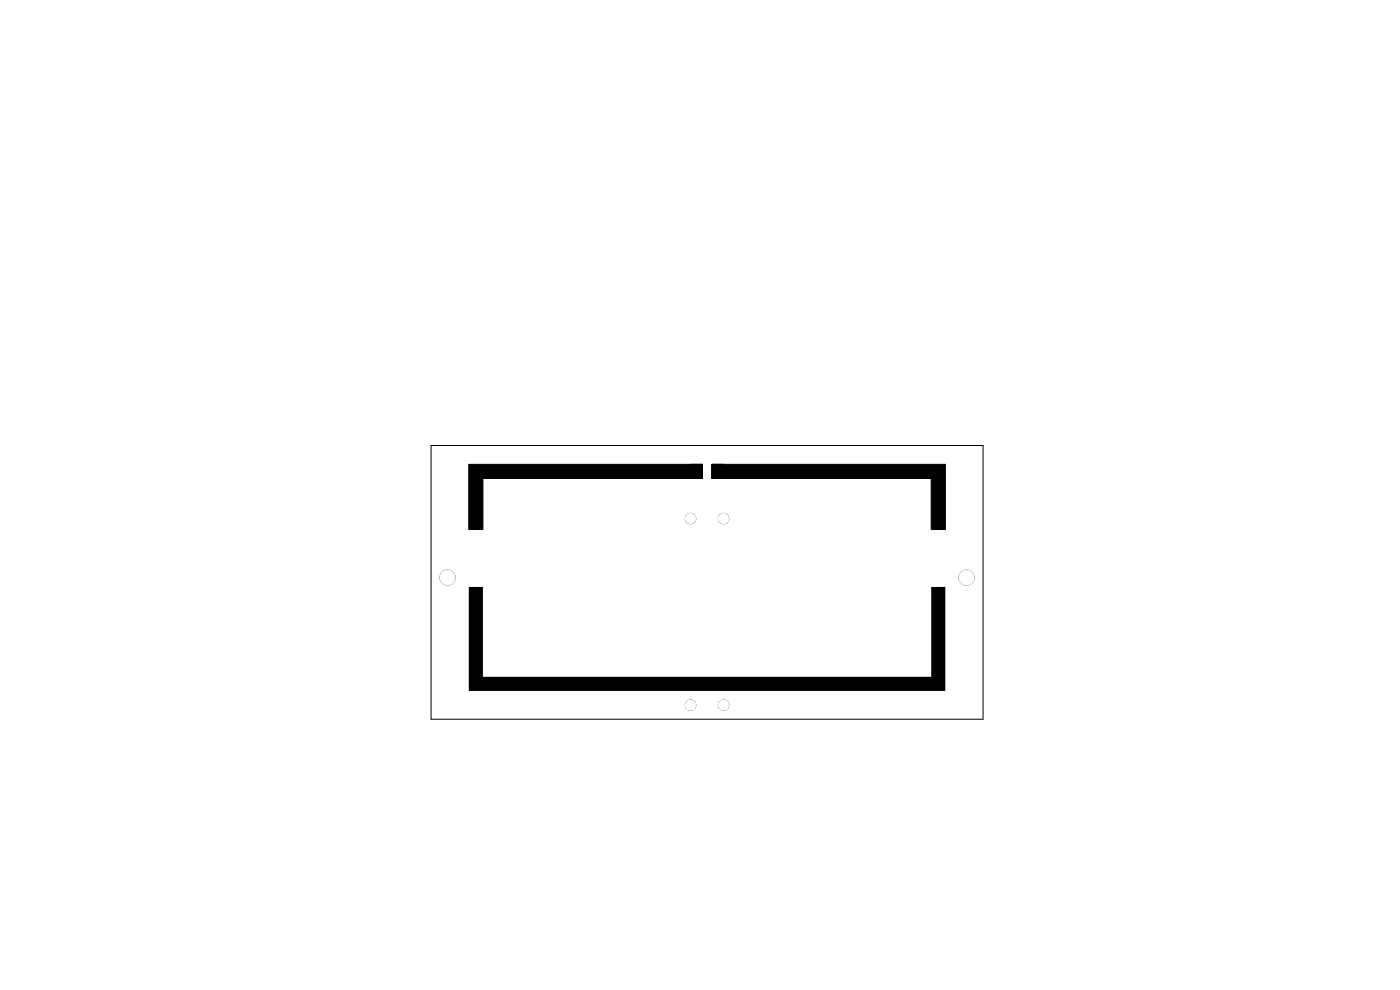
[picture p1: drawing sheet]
<svg xmlns="http://www.w3.org/2000/svg" width="297mm" height="210mm" viewBox="0 0 297 210" stroke-linecap="round" stroke-linejoin="round" font-family="sans-serif">
<path d="M99.4 124.5h3v19.1h95.2v-19.1h3v22.1h-101.2z" fill="#000"/>
<g fill="#000" stroke="#000" stroke-width=".21">
<path d="M146.5 98.5h2.5v3h-2.5zM99.4 98.5h49.6v3h-46.6v10.8h-3zM151 98.5h2.5v3h-2.5zM151 98.5h49.6v13.8h-3v-10.8h-46.6z"/>
<circle cx="146.5" cy="110" r="1.1"/>
<circle cx="153.5" cy="110" r="1.1"/>
<circle cx="94.9" cy="122.5" r="1.6"/>
<circle cx="205" cy="122.5" r="1.6"/>
<circle cx="146.5" cy="149.6" r="1.1"/>
<circle cx="153.5" cy="149.6" r="1.1"/>
</g>
<g fill="#fff" stroke="#fff" stroke-width=".21">
<circle cx="94.9" cy="122.5" r="1.6"/>
<circle cx="153.5" cy="149.6" r="1.1"/>
<circle cx="146.5" cy="149.6" r="1.1"/>
<circle cx="205" cy="122.5" r="1.6"/>
<circle cx="146.5" cy="110" r="1.1"/>
<circle cx="153.5" cy="110" r="1.1"/>
</g>
<path d="M91.4 94.5h117.1v58.1h-117.1z" fill="none" stroke="#000" stroke-width=".21"/>
</svg>
